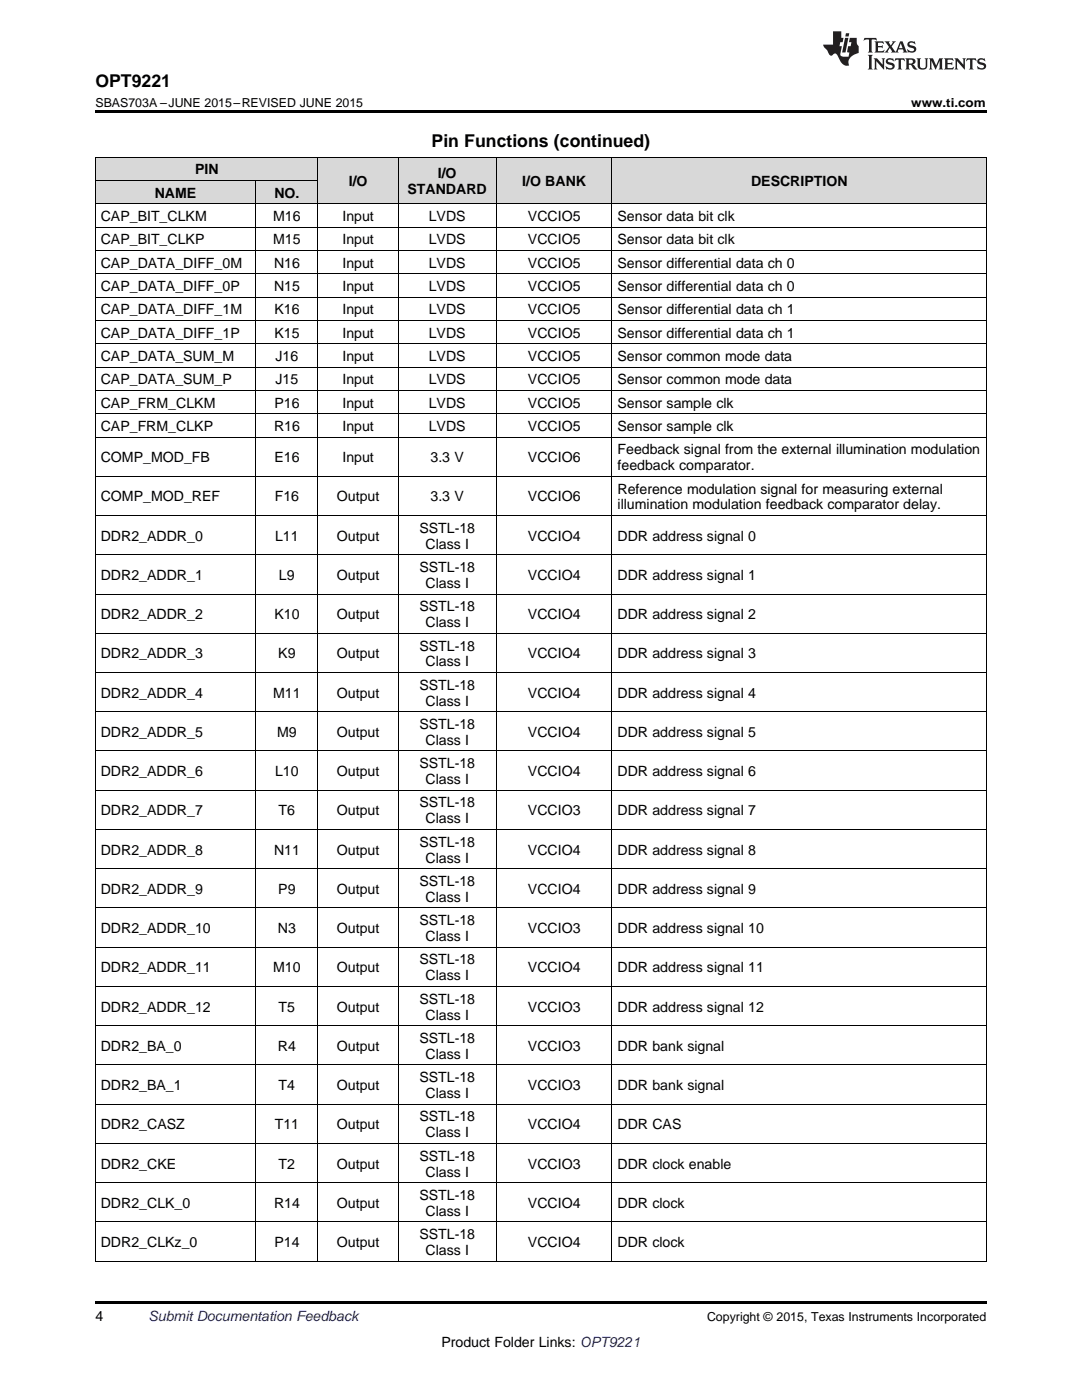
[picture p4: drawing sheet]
<svg xmlns="http://www.w3.org/2000/svg" width="216mm" height="279mm" viewBox="0 0 216 279" stroke-linecap="round" stroke-linejoin="round" font-family="sans-serif">
<defs><g id="words">
<g font-size="3.5">
<text x="19" y="17.3">OPT9221</text>
<text x="86.1" y="29.3">Pin Functions (continued)</text>
</g>
<g font-size="2.8">
<text x="38.9" y="34.8">PIN</text>
<text x="87.3" y="35.5">I/O</text>
<text x="30.9" y="39.4">NAME</text>
<text x="54.8" y="39.4">NO.</text>
<text x="69.6" y="37.1">I/O</text>
<text x="81.3" y="38.7">STANDARD</text>
<text x="104.2" y="37.1">I/O BANK</text>
<text x="149.9" y="37.1">DESCRIPTION</text>
<text x="20.1" y="44.1">CAP_BIT_CLKM</text>
<text x="54.5" y="44.1">M16</text>
<text x="68.3" y="44.1">Input</text>
<text x="85.5" y="44.1">LVDS</text>
<text x="105.3" y="44.1">VCCIO5</text>
<text x="123.2" y="44.1">Sensor data bit clk</text>
<text x="20.1" y="48.8">CAP_BIT_CLKP</text>
<text x="20.1" y="53.4">CAP_DATA_DIFF_0M</text>
<text x="54.5" y="48.8">M15</text>
<text x="54.7" y="53.4">N16</text>
<text x="68.3" y="48.8">Input</text>
<text x="68.3" y="53.4">Input</text>
<text x="85.5" y="48.8">LVDS</text>
<text x="85.5" y="53.4">LVDS</text>
<text x="105.3" y="48.8">VCCIO5</text>
<text x="105.3" y="53.4">VCCIO5</text>
<text x="123.2" y="48.8">Sensor data bit clk</text>
<text x="123.2" y="53.4">Sensor differential data ch 0</text>
<text x="20.1" y="58.1">CAP_DATA_DIFF_0P</text>
<text x="54.7" y="58.1">N15</text>
<text x="68.3" y="58.1">Input</text>
<text x="85.5" y="58.1">LVDS</text>
<text x="105.3" y="58.1">VCCIO5</text>
<text x="123.2" y="58.1">Sensor differential data ch 0</text>
<text x="20.1" y="62.7">CAP_DATA_DIFF_1M</text>
<text x="54.8" y="62.7">K16</text>
<text x="68.3" y="62.7">Input</text>
<text x="85.5" y="62.7">LVDS</text>
<text x="105.3" y="62.7">VCCIO5</text>
<text x="123.2" y="62.7">Sensor differential data ch 1</text>
<text x="20.1" y="67.4">CAP_DATA_DIFF_1P</text>
<text x="54.8" y="67.4">K15</text>
<text x="68.3" y="67.4">Input</text>
<text x="85.5" y="67.4">LVDS</text>
<text x="105.3" y="67.4">VCCIO5</text>
<text x="123.2" y="67.4">Sensor differential data ch 1</text>
<text x="20.1" y="72">CAP_DATA_SUM_M</text>
<text x="20.1" y="76.7">CAP_DATA_SUM_P</text>
<text x="55" y="72">J16</text>
<text x="55" y="76.7">J15</text>
<text x="68.3" y="72">Input</text>
<text x="68.3" y="76.7">Input</text>
<text x="85.5" y="72">LVDS</text>
<text x="85.5" y="76.7">LVDS</text>
<text x="105.3" y="72">VCCIO5</text>
<text x="105.3" y="76.7">VCCIO5</text>
<text x="123.2" y="72">Sensor common mode data</text>
<text x="123.2" y="76.7">Sensor common mode data</text>
<text x="20.1" y="81.4">CAP_FRM_CLKM</text>
<text x="54.8" y="81.4">P16</text>
<text x="68.3" y="81.4">Input</text>
<text x="85.5" y="81.4">LVDS</text>
<text x="105.3" y="81.4">VCCIO5</text>
<text x="123.2" y="81.4">Sensor sample clk</text>
<text x="20.1" y="86">CAP_FRM_CLKP</text>
<text x="54.7" y="86">R16</text>
<text x="68.3" y="86">Input</text>
<text x="85.5" y="86">LVDS</text>
<text x="105.3" y="86">VCCIO5</text>
<text x="123.2" y="86">Sensor sample clk</text>
<text x="20.1" y="92.3">COMP_MOD_FB</text>
<text x="54.8" y="92.3">E16</text>
<text x="68.3" y="92.3">Input</text>
<text x="85.9" y="92.3">3.3 V</text>
<text x="105.3" y="92.3">VCCIO6</text>
<text x="123.2" y="90.7">Feedback signal from the external illumination modulation</text>
<text x="123.2" y="93.8">feedback comparator.</text>
<text x="20.1" y="100.1">COMP_MOD_REF</text>
<text x="54.8" y="100.1">F16</text>
<text x="67.2" y="100.1">Output</text>
<text x="85.9" y="100.1">3.3 V</text>
<text x="105.3" y="100.1">VCCIO6</text>
<text x="123.2" y="98.5">Reference modulation signal for measuring external</text>
<text x="123.2" y="101.7">illumination modulation feedback comparator delay.</text>
<text x="20.1" y="107.9">DDR2_ADDR_0</text>
<text x="54.9" y="107.9">L11</text>
<text x="67.2" y="107.9">Output</text>
<text x="83.7" y="106.3">SSTL-18</text>
<text x="105.3" y="107.9">VCCIO4</text>
<text x="123.2" y="107.9">DDR address signal 0</text>
<text x="84.9" y="109.5">Class I</text>
<text x="20.1" y="115.7">DDR2_ADDR_1</text>
<text x="55.7" y="115.7">L9</text>
<text x="67.2" y="115.7">Output</text>
<text x="83.7" y="114.2">SSTL-18</text>
<text x="84.9" y="117.3">Class I</text>
<text x="105.3" y="115.7">VCCIO4</text>
<text x="123.2" y="115.7">DDR address signal 1</text>
<text x="20.1" y="123.6">DDR2_ADDR_2</text>
<text x="54.8" y="123.6">K10</text>
<text x="67.2" y="123.6">Output</text>
<text x="83.7" y="122">SSTL-18</text>
<text x="84.9" y="125.2">Class I</text>
<text x="105.3" y="123.6">VCCIO4</text>
<text x="123.2" y="123.6">DDR address signal 2</text>
<text x="20.1" y="131.4">DDR2_ADDR_3</text>
<text x="55.5" y="131.4">K9</text>
<text x="67.2" y="131.4">Output</text>
<text x="83.7" y="129.8">SSTL-18</text>
<text x="105.3" y="131.4">VCCIO4</text>
<text x="123.2" y="131.4">DDR address signal 3</text>
<text x="83.7" y="137.7">SSTL-18</text>
<text x="84.9" y="133">Class I</text>
<text x="20.1" y="139.2">DDR2_ADDR_4</text>
<text x="54.5" y="139.2">M11</text>
<text x="67.2" y="139.2">Output</text>
<text x="84.9" y="140.8">Class I</text>
<text x="105.3" y="139.2">VCCIO4</text>
<text x="123.2" y="139.2">DDR address signal 4</text>
<text x="20.1" y="147.1">DDR2_ADDR_5</text>
<text x="55.3" y="147.1">M9</text>
<text x="67.2" y="147.1">Output</text>
<text x="83.7" y="145.5">SSTL-18</text>
<text x="84.9" y="148.7">Class I</text>
<text x="105.3" y="147.1">VCCIO4</text>
<text x="123.2" y="147.1">DDR address signal 5</text>
<text x="20.1" y="154.9">DDR2_ADDR_6</text>
<text x="54.9" y="154.9">L10</text>
<text x="67.2" y="154.9">Output</text>
<text x="83.7" y="153.3">SSTL-18</text>
<text x="105.3" y="154.9">VCCIO4</text>
<text x="123.2" y="154.9">DDR address signal 6</text>
<text x="83.7" y="161.1">SSTL-18</text>
<text x="84.9" y="156.5">Class I</text>
<text x="20.1" y="162.7">DDR2_ADDR_7</text>
<text x="55.6" y="162.7">T6</text>
<text x="67.2" y="162.7">Output</text>
<text x="84.9" y="164.3">Class I</text>
<text x="105.3" y="162.7">VCCIO3</text>
<text x="123.2" y="162.7">DDR address signal 7</text>
<text x="20.1" y="170.6">DDR2_ADDR_8</text>
<text x="54.7" y="170.6">N11</text>
<text x="67.2" y="170.6">Output</text>
<text x="83.7" y="169">SSTL-18</text>
<text x="84.9" y="172.2">Class I</text>
<text x="105.3" y="170.6">VCCIO4</text>
<text x="123.2" y="170.6">DDR address signal 8</text>
<text x="20.1" y="178.4">DDR2_ADDR_9</text>
<text x="55.5" y="178.4">P9</text>
<text x="67.2" y="178.4">Output</text>
<text x="83.7" y="176.8">SSTL-18</text>
<text x="84.9" y="180">Class I</text>
<text x="105.3" y="178.4">VCCIO4</text>
<text x="123.2" y="178.4">DDR address signal 9</text>
<text x="83.7" y="184.6">SSTL-18</text>
<text x="20.1" y="186.2">DDR2_ADDR_10</text>
<text x="55.5" y="186.2">N3</text>
<text x="67.2" y="186.2">Output</text>
<text x="84.9" y="187.8">Class I</text>
<text x="105.3" y="186.2">VCCIO3</text>
<text x="123.2" y="186.2">DDR address signal 10</text>
<text x="20.1" y="194.1">DDR2_ADDR_11</text>
<text x="54.5" y="194.1">M10</text>
<text x="67.2" y="194.1">Output</text>
<text x="83.7" y="192.5">SSTL-18</text>
<text x="84.9" y="195.7">Class I</text>
<text x="105.3" y="194.1">VCCIO4</text>
<text x="123.2" y="194.1">DDR address signal 11</text>
<text x="20.1" y="201.9">DDR2_ADDR_12</text>
<text x="55.6" y="201.9">T5</text>
<text x="67.2" y="201.9">Output</text>
<text x="83.7" y="200.3">SSTL-18</text>
<text x="84.9" y="203.5">Class I</text>
<text x="105.3" y="201.9">VCCIO3</text>
<text x="123.2" y="201.9">DDR address signal 12</text>
<text x="20.1" y="209.7">DDR2_BA_0</text>
<text x="55.5" y="209.7">R4</text>
<text x="67.2" y="209.7">Output</text>
<text x="83.7" y="208.1">SSTL-18</text>
<text x="105.3" y="209.7">VCCIO3</text>
<text x="123.2" y="209.7">DDR bank signal</text>
<text x="83.7" y="216">SSTL-18</text>
<text x="84.9" y="211.3">Class I</text>
<text x="20.1" y="217.6">DDR2_BA_1</text>
<text x="55.6" y="217.6">T4</text>
<text x="67.2" y="217.6">Output</text>
<text x="84.9" y="219.1">Class I</text>
<text x="105.3" y="217.6">VCCIO3</text>
<text x="123.2" y="217.6">DDR bank signal</text>
<text x="20.1" y="225.4">DDR2_CASZ</text>
<text x="54.8" y="225.4">T11</text>
<text x="67.2" y="225.4">Output</text>
<text x="83.7" y="223.8">SSTL-18</text>
<text x="84.9" y="227">Class I</text>
<text x="105.3" y="225.4">VCCIO4</text>
<text x="123.2" y="225.4">DDR CAS</text>
<text x="20.1" y="233.2">DDR2_CKE</text>
<text x="55.6" y="233.2">T2</text>
<text x="67.2" y="233.2">Output</text>
<text x="83.7" y="231.6">SSTL-18</text>
<text x="105.3" y="233.2">VCCIO3</text>
<text x="123.2" y="233.2">DDR clock enable</text>
<text x="83.7" y="239.5">SSTL-18</text>
<text x="84.9" y="234.8">Class I</text>
<text x="20.1" y="241.1">DDR2_CLK_0</text>
<text x="54.7" y="241.1">R14</text>
<text x="67.2" y="241.1">Output</text>
<text x="84.9" y="242.6">Class I</text>
<text x="105.3" y="241.1">VCCIO4</text>
<text x="123.2" y="241.1">DDR clock</text>
<text x="20.1" y="248.9">DDR2_CLKz_0</text>
<text x="54.8" y="248.9">P14</text>
<text x="67.2" y="248.9">Output</text>
<text x="83.7" y="247.3">SSTL-18</text>
<text x="84.9" y="250.5">Class I</text>
<text x="105.3" y="248.9">VCCIO4</text>
<text x="123.2" y="248.9">DDR clock</text>
<text x="19" y="263.6">4</text>
<text x="88.1" y="268.9">Product Folder Links: OPT9221</text>
</g>
<text font-size="2.8" fill="#0000c8" x="29.6" y="263.6">Submit Documentation Feedback</text>
<g font-size="2.5">
<text x="19" y="21.4">SBAS703A –JUNE 2015–REVISED JUNE 2015</text>
<text x="181.8" y="21.4">www.ti.com</text>
<text x="141.1" y="263.6">Copyright © 2015, Texas Instruments Incorporated</text>
</g>
</g></defs>
<g fill="#d8d8d8">
<path d="M19 36.1h32v4.6h-32z"/>
<path d="M51 36.1h12.5v4.6h-12.5z"/>
<path d="M63.5 31.4h16v9.3h-16z"/>
<path d="M79.5 31.4h19.6v9.3h-19.6z"/>
<path d="M99.1 31.4h23.1v9.3h-23.1z"/>
<path d="M122.2 31.4h74.6v9.3h-74.6z"/>
<path d="M19 31.4h32v4.7h-32z"/>
<path d="M51 31.4h12.5v4.7h-12.5z"/>
</g>
<path d="M19 22h177.8v.5h-177.8zM19 259.7h177.8v.5h-177.8z" fill="#000"/>
<g fill="none" stroke="#000" stroke-width=".2">
<path d="M19 36h44.5M19 31.3h177.8M19.1 31.4v220.3M51 36.1v215.6M63.4 31.4v220.3M79.4 31.4v220.3M99 31.4v220.3M122.1 31.4v220.3M196.8 31.4v220.3M19 59.3h177.8M19 54.6h177.8M19 50h177.8"/>
<path d="M19 45.3h177.8M19 40.7h177.8M19 77.9h177.8M19 73.3h177.8M19 68.6h177.8M19 63.9h177.8M19 95.1h177.8M19 87.2h177.8M19 82.6h177.8M19 118.6h177.8M19 110.7h177.8M19 102.9h177.8"/>
<path d="M19 134.2h177.8M19 126.4h177.8M19 157.7h177.8M19 149.9h177.8M19 142h177.8M19 173.4h177.8M19 165.5h177.8M19 196.9h177.8M19 189h177.8M19 181.2h177.8M19 212.5h177.8M19 204.7h177.8"/>
<path d="M19 236h177.8M19 228.2h177.8M19 220.4h177.8M19 251.7h177.8M19 243.9h177.8"/>
</g>
<g fill="#231f20">
<path d="M172.5 7.6l-.1 .5 .4-.2h.6v.1v2.1l-.2 .4h.9l-.2-.4v-2.1l.1-.1h.5l.5 .2-.2-.5zM174.5 8.3l.2 .3v1.5l-.2 .4h1.8l.2-.6a1.04 1.04 0 0 1-1.3 .2v-.7h.6l.3 .2v-.6l-.3 .2h-.6v-.6l.8-.1 .4 .3-.2-.5zM176.5 8.3l.9 1.1-.9 1.1h.8l-.2-.2 .4-.7 .5 .7-.2 .2h1.5l-.2-.2 .2-.4h.9l.1 .4-.2 .2h1l-.3-.3-.7-1.9h-.5l-.9 2-.8-1 .9-1h-.8l.1 .3-.4 .5-.3-.6 .1-.2zM179.7 8.6l.4 1h-.7zM181.3 8.4a.63 .63 0 0 0-.2 .7 .63 .63 0 0 0 .6 .4l.6 .2 .1 .2a.75 .75 0 0 1-.7 .4 .75 .75 0 0 1-.6-.5l.1 .7 .1-.1a1.11 1.11 0 0 0 1.5-.6 1.13 1.13 0 0 0-1.2-.8l-.1-.4a1.04 1.04 0 0 1 1.2 .2l-.2-.5-.2 .1-.4-.2zM173.2 10.9l.2 .4v2.2l-.2 .4h1l-.3-.4v-2.2l.3-.4zM174.3 11.6l.3 .4v1.5l-.3 .4h.8l-.2-.4v-1.3l1.5 1.7v-1.9l.2-.4h-.7l.2 .4v.9l-1.1-1.3zM177 11.8a.62 .62 0 0 0-.2 .7 .62 .62 0 0 0 .6 .4l.6 .1 .1 .3a.76 .76 0 0 1-.7 .3 .76 .76 0 0 1-.7-.4l.2 .7 .1-.1a1.11 1.11 0 0 0 1.5-.6 1.13 1.13 0 0 0-1.2-.8l-.1-.4a1.04 1.04 0 0 1 1.2 .2l-.2-.6-.2 .1-.5-.1zM178.7 11.6l-.2 .6a.61 .61 0 0 1 .8-.3v1.6l-.2 .4h.9l-.2-.4v-1.6a.63 .63 0 0 1 .7 .3l-.1-.6zM180.6 11.6l.3 .4v1.5l-.3 .4h1l-.2-.2-.1-.8 .6 .2a.76 .76 0 0 0 1.2 .7l-1-1a.58 .58 0 0 0 .6-.5 .58 .58 0 0 0-.5-.6zM181.4 11.9h.1a.45 .45 0 0 1 .5 .1 .45 .45 0 0 1 .1 .5l-.8 .2zM182.9 11.6l.2 .2a2.17 2.17 0 0 0 .3 1.9 .99 .99 0 0 0 1.6-.6v-1.1l.2-.4h-.7l.2 .2a1.92 1.92 0 0 1-.2 1.8 .6 .6 0 0 1-.9-.5v-1.1l.2-.4zM185.4 11.6l.2 .4v1.5l-.2 .4h.7l-.2-.4v-1.4l.8 1.8 .8-1.8v1.4l-.2 .4h.9l-.2-.4v-1.5l.2-.4h-.8l-.6 1.5-.6-1.5zM188.4 11.6l.2 .4v1.5l-.2 .4h1.8l.1-.6a1.04 1.04 0 0 1-1.2 .1v-.6h.5l.4 .2v-.6l-.4 .2h-.5v-.7h.8l.3 .3-.1-.6zM190.5 11.6l.2 .4v1.5l-.2 .4h.7l-.2-.4v-1.3l1.5 1.7v-1.9l.2-.4h-.7l.2 .4v.9l-1.1-1.3zM192.9 11.6l-.1 .6a.61 .61 0 0 1 .7-.3l.1 1.6-.3 .4h1l-.3-.4 .1-1.6a.63 .63 0 0 1 .7 .3l-.1-.6zM195.2 11.8a.62 .62 0 0 0-.2 .7 .62 .62 0 0 0 .6 .4l.6 .1 .1 .3a.76 .76 0 0 1-.7 .3 .76 .76 0 0 1-.6-.4l.1 .7 .1-.1a1.11 1.11 0 0 0 1.6-.6 1.13 1.13 0 0 0-1.3-.8l-.1-.4a1.04 1.04 0 0 1 1.2 .2l-.1-.6-.2 .1-.5-.1z"/>
<path d="M166.2 6.3v2.6h-1.9v.4l.8 .9a.91 .91 0 0 0 1 .8 .56 .56 0 0 1 .5-.3 .56 .56 0 0 1 .5 .3l.4 .8a1.53 1.53 0 0 0 1.9 1.2 1.54 1.54 0 0 1 1-2.1l.9-.3v-1.4a1.52 1.52 0 0 1-.4-1.6h-1.3l-.2 .8h.5l-.2 .8h-.5l-.1 1v.2l.4 .1-.2 .8a1.93 1.93 0 0 1-1.6-.3l.3-1.8h-.5l.2-.8h.4l.2-.8h-.4v-1.3zM168.6 7.6l-.6 2.9h.7l.6-2.9zM168.8 6.6l-.1 .7h.6l.2-.7z"/>
</g>
<use href="#words"/>
</svg>
